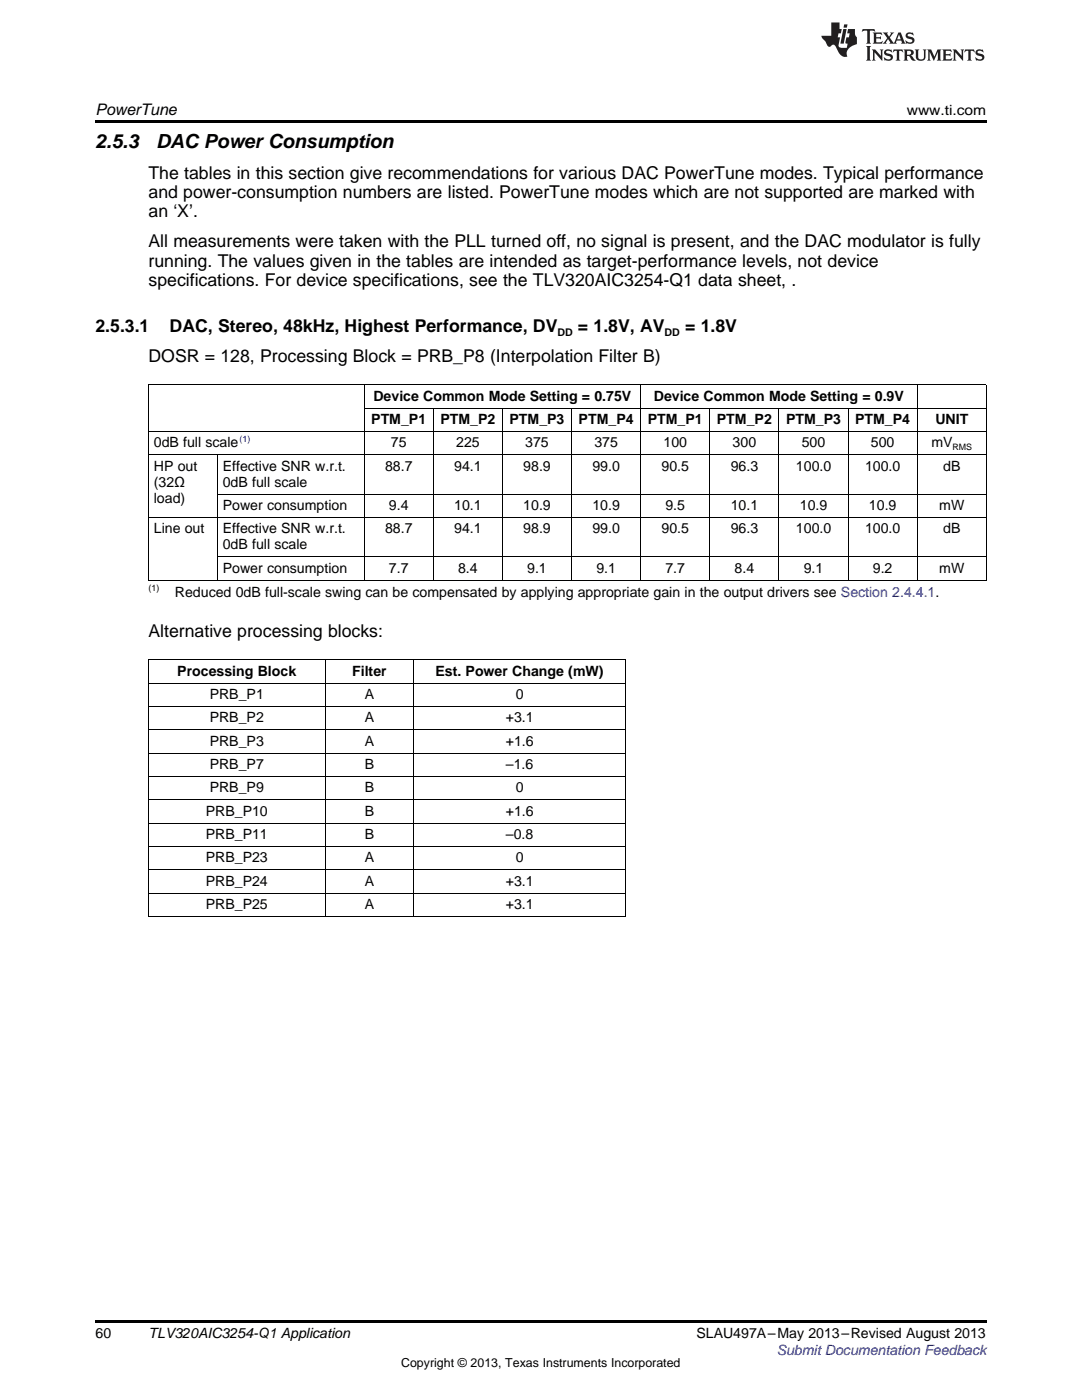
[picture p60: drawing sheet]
<svg xmlns="http://www.w3.org/2000/svg" width="216mm" height="279mm" viewBox="0 0 216 279" stroke-linecap="round" stroke-linejoin="round" font-family="sans-serif">
<defs><g id="words">
<g font-size="3.9">
<text x="19" y="29.6">2.5.3</text>
<text x="31.1" y="29.6">DAC Power Consumption</text>
</g>
<g font-size="3.5">
<text x="29.6" y="35.6">The tables in this section give recommendations for various DAC PowerTune modes. Typical performance</text>
<text x="29.6" y="39.5">and power-consumption numbers are listed. PowerTune modes which are not supported are marked with</text>
<text x="29.6" y="43.4">an ‘X’.</text>
<text x="29.6" y="49.4">All measurements were taken with the PLL turned off, no signal is present, and the DAC modulator is fully</text>
<text x="29.6" y="53.2">running. The values given in the tables are intended as target-performance levels, not device</text>
<text x="29.6" y="57.1">specifications. For device specifications, see the TLV320AIC3254-Q1 data sheet, .</text>
<text x="19" y="66.3">2.5.3.1</text>
<text x="33.8" y="66.3">DAC, Stereo, 48kHz, Highest Performance, DV</text>
<text x="115.3" y="66.3">= 1.8V, AV</text>
<text x="136.7" y="66.3">= 1.8V</text>
<text x="29.6" y="72.3">DOSR = 128, Processing Block = PRB_P8 (Interpolation Filter B)</text>
<text x="29.6" y="127.1">Alternative processing blocks:</text>
</g>
<text font-size="3.2" x="19" y="23">PowerTune</text>
<g font-size="2.8">
<text x="180.9" y="23">www.ti.com</text>
<text x="74.5" y="80">Device Common Mode Setting = 0.75V</text>
<text x="130.5" y="80">Device Common Mode Setting = 0.9V</text>
<text x="30.7" y="89.3">0dB full scale</text>
<text x="74.1" y="84.6">PTM_P1</text>
<text x="78" y="89.3">75</text>
<text x="87.9" y="84.6">PTM_P2</text>
<text x="91" y="89.3">225</text>
<text x="101.7" y="84.6">PTM_P3</text>
<text x="104.8" y="89.3">375</text>
<text x="115.5" y="84.6">PTM_P4</text>
<text x="118.6" y="89.3">375</text>
<text x="129.3" y="84.6">PTM_P1</text>
<text x="132.4" y="89.3">100</text>
<text x="143.1" y="84.6">PTM_P2</text>
<text x="146.2" y="89.3">300</text>
<text x="156.8" y="84.6">PTM_P3</text>
<text x="160" y="89.3">500</text>
<text x="170.6" y="84.6">PTM_P4</text>
<text x="173.8" y="89.3">500</text>
<text x="185.8" y="89.3">mV</text>
<text x="186.7" y="84.6">UNIT</text>
<text x="30.7" y="93.9">HP out</text>
<text x="44.4" y="93.9">Effective SNR w.r.t.</text>
<text x="76.8" y="93.9">88.7</text>
<text x="90.6" y="93.9">94.1</text>
<text x="104.4" y="93.9">98.9</text>
<text x="118.2" y="93.9">99.0</text>
<text x="132" y="93.9">90.5</text>
<text x="145.8" y="93.9">96.3</text>
<text x="158.8" y="93.9">100.0</text>
<text x="172.6" y="93.9">100.0</text>
<text x="188.2" y="93.9">dB</text>
<text x="30.7" y="97.1">(32Ω</text>
<text x="30.7" y="100.3">load)</text>
<text x="44.4" y="97.1">0dB full scale</text>
<text x="44.4" y="101.8">Power consumption</text>
<text x="77.6" y="101.8">9.4</text>
<text x="90.6" y="101.8">10.1</text>
<text x="104.4" y="101.8">10.9</text>
<text x="118.2" y="101.8">10.9</text>
<text x="132.8" y="101.8">9.5</text>
<text x="145.8" y="101.8">10.1</text>
<text x="159.6" y="101.8">10.9</text>
<text x="173.4" y="101.8">10.9</text>
<text x="187.4" y="101.8">mW</text>
<text x="30.7" y="106.4">Line out</text>
<text x="44.4" y="106.4">Effective SNR w.r.t.</text>
<text x="76.8" y="106.4">88.7</text>
<text x="90.6" y="106.4">94.1</text>
<text x="104.4" y="106.4">98.9</text>
<text x="118.2" y="106.4">99.0</text>
<text x="132" y="106.4">90.5</text>
<text x="145.8" y="106.4">96.3</text>
<text x="158.8" y="106.4">100.0</text>
<text x="172.6" y="106.4">100.0</text>
<text x="188.2" y="106.4">dB</text>
<text x="44.4" y="109.6">0dB full scale</text>
<text x="34.9" y="119.1">Reduced 0dB full-scale swing can be compensated by applying appropriate gain in the output drivers see Section 2.4.4.1.</text>
<text x="44.4" y="114.3">Power consumption</text>
<text x="77.6" y="114.3">7.7</text>
<text x="91.4" y="114.3">8.4</text>
<text x="105.2" y="114.3">9.1</text>
<text x="119" y="114.3">9.1</text>
<text x="132.8" y="114.3">7.7</text>
<text x="146.6" y="114.3">8.4</text>
<text x="160.4" y="114.3">9.1</text>
<text x="174.2" y="114.3">9.2</text>
<text x="187.4" y="114.3">mW</text>
<text x="35.4" y="134.8">Processing Block</text>
<text x="70.3" y="134.8">Filter</text>
<text x="86.9" y="134.8">Est. Power Change (mW)</text>
<text x="41.8" y="139.5">PRB_P1</text>
<text x="72.8" y="139.5">A</text>
<text x="102.9" y="139.5">0</text>
<text x="41.8" y="144.1">PRB_P2</text>
<text x="41.8" y="148.8">PRB_P3</text>
<text x="72.8" y="144.1">A</text>
<text x="72.8" y="148.8">A</text>
<text x="100.9" y="144.1">+3.1</text>
<text x="100.9" y="148.8">+1.6</text>
<text x="41.8" y="153.5">PRB_P7</text>
<text x="72.8" y="153.5">B</text>
<text x="101" y="153.5">–1.6</text>
<text x="41.8" y="158.1">PRB_P9</text>
<text x="72.8" y="158.1">B</text>
<text x="102.9" y="158.1">0</text>
<text x="41.1" y="162.8">PRB_P10</text>
<text x="41.1" y="167.4">PRB_P11</text>
<text x="72.8" y="162.8">B</text>
<text x="72.8" y="167.4">B</text>
<text x="100.9" y="162.8">+1.6</text>
<text x="101" y="167.4">–0.8</text>
<text x="41.1" y="172.1">PRB_P23</text>
<text x="72.8" y="172.1">A</text>
<text x="102.9" y="172.1">0</text>
<text x="41.1" y="176.7">PRB_P24</text>
<text x="72.8" y="176.7">A</text>
<text x="100.9" y="176.7">+3.1</text>
<text x="41.1" y="181.4">PRB_P25</text>
<text x="72.8" y="181.4">A</text>
<text x="100.9" y="181.4">+3.1</text>
<text x="19" y="267">60</text>
<text x="29.6" y="267.1">TLV320AIC3254-Q1 Application</text>
<text x="139" y="267.1">SLAU497A–May 2013–Revised August 2013</text>
</g>
<text font-size="2.8" fill="#00f" x="155" y="270.4">Submit Documentation Feedback</text>
<text font-size="2.5" x="80" y="272.7">Copyright © 2013, Texas Instruments Incorporated</text>
<g font-size="2.1">
<text x="111.2" y="67">DD</text>
<text x="132.6" y="67">DD</text>
</g>
<text font-size="1.8" fill="#00f" x="47.8" y="88.2">(1)</text>
<g font-size="1.8">
<text x="190.1" y="89.9">RMS</text>
<text x="29.6" y="118">(1)</text>
</g>
</g></defs>
<path d="M19 24h177.8v.6h-177.8zM19 263.5h177.8v.6h-177.8z" fill="#000"/>
<g fill="none" stroke="#000" stroke-width=".2">
<path d="M29.6 76.8h167.2M29.7 76.9v38.9M72.7 76.9v38.9M127.8 76.9v38.9M183 76.9v38.9M196.8 76.9v38.9M29.6 90.8h167.2M29.6 86.1h167.2M43.3 90.8v25M43.4 98.6h153.4M72.7 81.5h124.1M86.4 81.5v34.3"/>
<path d="M100.2 81.5v34.3M114 81.5v34.3M141.6 81.5v34.3M155.4 81.5v34.3M169.2 81.5v34.3M29.6 115.8h167.2M29.6 103.3h167.2M43.4 111.1h153.4M29.6 136.3h95.3M29.6 131.7h95.3M29.7 131.7v51.3M64.9 131.7v51.3"/>
<path d="M82.5 131.7v51.3M124.8 131.7v51.3M29.6 159.6h95.3M29.6 155h95.3M29.6 150.3h95.3M29.6 145.6h95.3M29.6 141h95.3M29.6 178.2h95.3M29.6 173.6h95.3M29.6 168.9h95.3M29.6 164.3h95.3M29.6 182.9h95.3"/>
</g>
<g fill="#231f20">
<path d="M172.1 5.8l-.1 .6 .5-.3h.5v.2v2.1l-.2 .3h1l-.2-.3v-2.1v-.2h.6l.4 .3-.1-.6zM174.1 6.5l.3 .4v1.5l-.3 .3h1.9l.1-.5a1.04 1.04 0 0 1-1.3 .1v-.6h.6l.4 .2v-.7l-.4 .2h-.6l.1-.6h.7l.4 .2-.1-.5zM176.1 6.5l.9 1.1-.9 1.1h.8l-.1-.2 .4-.7 .4 .7-.2 .2h1.6l-.2-.2 .1-.4h.9l.2 .4-.2 .2h.9l-.2-.3-.8-1.9h-.5l-.9 2.1-.7-1.1 .8-1h-.8l.1 .3-.3 .5-.4-.6 .2-.2zM179.4 6.9l.3 .9h-.7zM180.9 6.6a.63 .63 0 0 0-.2 .7 .63 .63 0 0 0 .6 .4l.6 .2 .1 .2a.75 .75 0 0 1-.7 .4 .75 .75 0 0 1-.6-.5l.1 .7 .2-.1a1.11 1.11 0 0 0 1.5-.5 1.13 1.13 0 0 0-1.3-.9l-.1-.3a1.04 1.04 0 0 1 1.2 .2l-.1-.6-.2 .1-.5-.1zM172.8 9.2l.3 .3v2.2l-.3 .4h1l-.2-.4v-2.2l.2-.3zM174 9.9l.2 .3v1.5l-.2 .4h.7l-.2-.4v-1.3l1.6 1.7v-1.9l.2-.3h-.7l.2 .3v.9l-1.2-1.2zM176.6 10a.62 .62 0 0 0-.2 .7 .62 .62 0 0 0 .6 .4l.6 .2 .1 .2a.76 .76 0 0 1-.7 .4 .76 .76 0 0 1-.6-.5l.1 .7 .1-.1a1.11 1.11 0 0 0 1.6-.6 1.13 1.13 0 0 0-1.3-.8l-.1-.3a1.04 1.04 0 0 1 1.2 .1l-.1-.5-.2 .1-.5-.2zM178.3 9.9l-.1 .6a.61 .61 0 0 1 .7-.3v1.5l-.2 .4h1l-.3-.4v-1.5a.63 .63 0 0 1 .8 .3l-.1-.6zM180.3 9.9l.2 .3v1.5l-.2 .4h.9l-.2-.2v-.7l.6 .2a.76 .76 0 0 0 1.1 .6l-1-.9a.58 .58 0 0 0 .6-.6 .58 .58 0 0 0-.5-.6zM181 10.2l.1-.1a.45 .45 0 0 1 .6 .1 .45 .45 0 0 1 .1 .5l-.8 .2zM182.5 9.9l.2 .2a2.17 2.17 0 0 0 .4 1.9 .99 .99 0 0 0 1.6-.7v-1.1l.2-.3h-.8l.2 .2a1.92 1.92 0 0 1-.2 1.7 .6 .6 0 0 1-.9-.5v-1.1l.2-.3zM185 9.9l.2 .3v1.5l-.2 .4h.7l-.2-.4v-1.4l.8 1.8 .8-1.8v1.4l-.2 .4h1l-.3-.4v-1.5l.3-.3h-.8l-.7 1.4-.6-1.4zM188 9.9l.2 .3v1.5l-.2 .4h1.8l.2-.6a1.04 1.04 0 0 1-1.3 .2v-.6h.6l.4 .1v-.6l-.4 .2h-.6l.1-.6h.7l.4 .2-.1-.5zM190.1 9.9l.2 .3v1.5l-.2 .4h.7l-.2-.4v-1.3l1.6 1.7v-1.9l.2-.3h-.7l.2 .3v.9l-1.1-1.2zM192.6 9.9l-.1 .6a.61 .61 0 0 1 .7-.3v1.5l-.2 .4h.9l-.2-.4v-1.5a.63 .63 0 0 1 .8 .3l-.2-.6zM194.9 10a.62 .62 0 0 0-.2 .7 .62 .62 0 0 0 .6 .4l.5 .2 .2 .2a.76 .76 0 0 1-.7 .4 .76 .76 0 0 1-.7-.5l.2 .7 .1-.1a1.11 1.11 0 0 0 1.5-.6 1.13 1.13 0 0 0-1.2-.8l-.1-.3a1.04 1.04 0 0 1 1.2 .1l-.2-.5-.2 .1-.5-.2z"/>
<path d="M165.9 4.5v2.6h-2l.1 .4 .8 .9a.91 .91 0 0 0 .9 .9 .56 .56 0 0 1 .5-.4 .56 .56 0 0 1 .5 .3l.4 .8a1.53 1.53 0 0 0 2 1.3 1.54 1.54 0 0 1 1-2.1l.9-.4-.1-1.4a1.52 1.52 0 0 1-.3-1.6h-1.4l-.2 .9h.5l-.1 .8h-.5l-.2 .9v.2l.4 .1-.1 .9a1.93 1.93 0 0 1-1.7-.3l.3-1.8h-.4l.1-.8h.5l.2-.9h-.5v-1.3zM168.3 5.8l-.6 2.9h.7l.5-2.9zM168.4 4.9l-.1 .6h.7l.1-.6z"/>
</g>
<use href="#words"/>
</svg>
